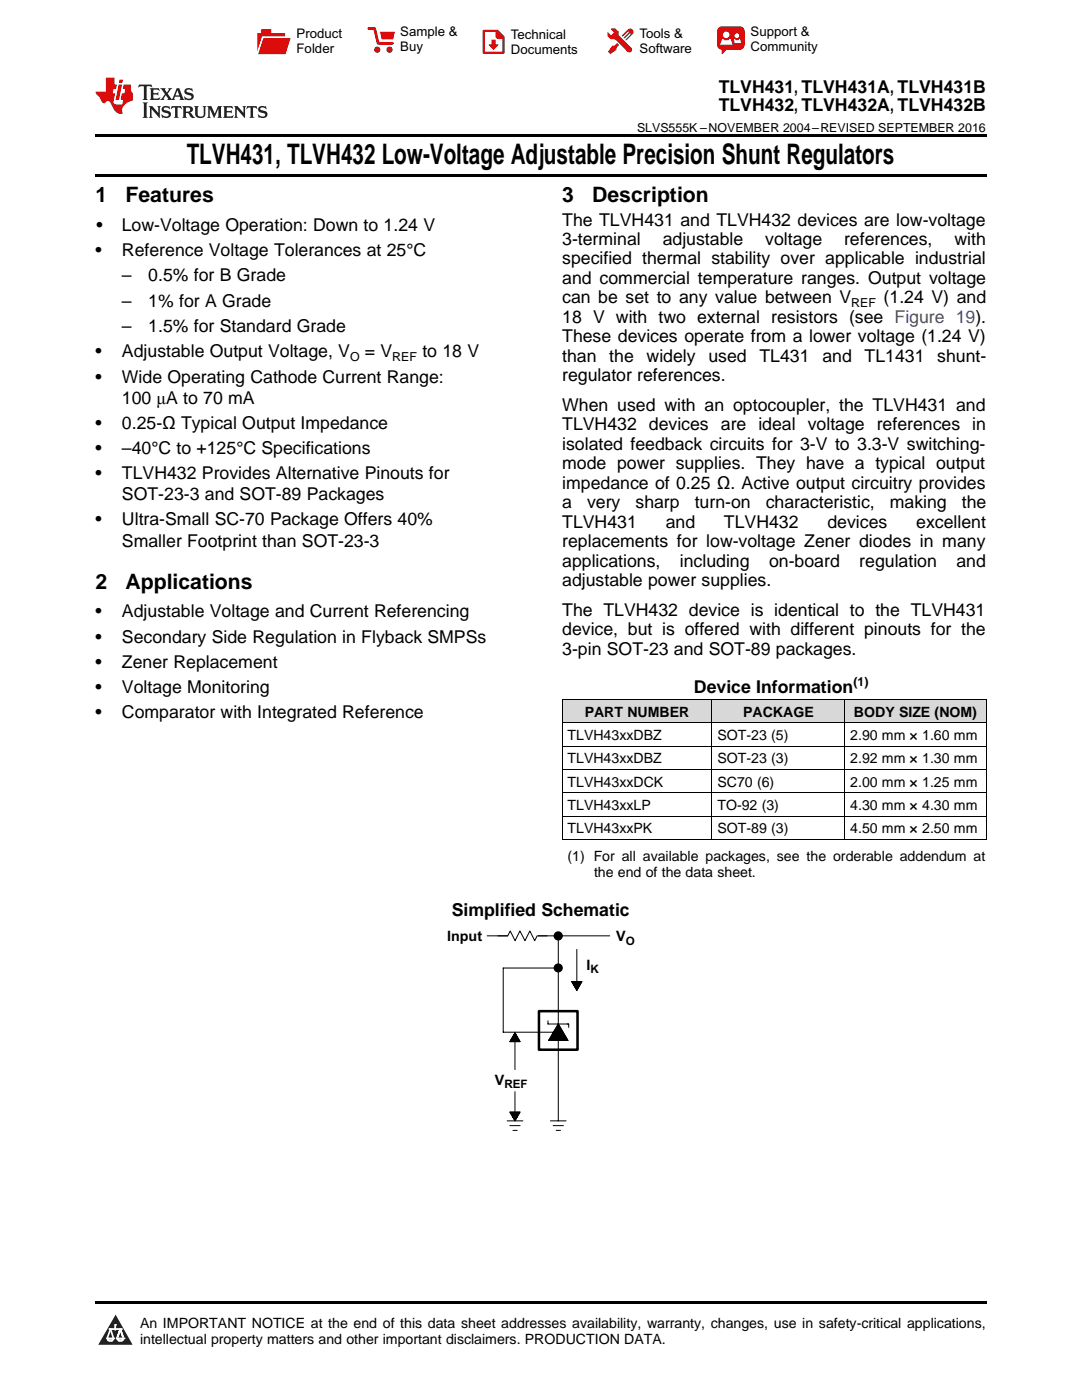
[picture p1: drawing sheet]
<svg xmlns="http://www.w3.org/2000/svg" width="216mm" height="279mm" viewBox="0 0 216 279" stroke-linecap="round" stroke-linejoin="round" font-family="sans-serif">
<defs><g id="words">
<text font-size="5.6" x="37.3" y="32.8">TLVH431, TLVH432 Low-Voltage Adjustable Precision Shunt Regulators</text>
<g font-size="4.2">
<text x="19" y="40.4">1</text>
<text x="25" y="40.4">Features</text>
<text x="112.2" y="40.4">3</text>
<text x="118.2" y="40.4">Description</text>
<text x="19" y="117.5">2</text>
<text x="25" y="117.5">Applications</text>
</g>
<g font-size="3.5">
<text x="143.4" y="18.6">TLVH431, TLVH431A, TLVH431B</text>
<text x="143.4" y="22.2">TLVH432, TLVH432A, TLVH432B</text>
<text x="19.2" y="46.1">•</text>
<text x="24.3" y="46.1">Low-Voltage Operation: Down to 1.24 V</text>
<text x="112.2" y="45">The TLVH431 and TLVH432 devices are low-voltage</text>
<text x="19" y="51.1">•</text>
<text x="24.3" y="51.1">Reference Voltage Tolerances at 25°C</text>
<text x="112.2" y="48.9">3-terminal</text>
<text x="112.2" y="52.8">specified thermal stability over applicable industrial</text>
<text x="132.2" y="48.9">adjustable</text>
<text x="152.7" y="48.9">voltage</text>
<text x="168.4" y="48.9">references,</text>
<text x="190.4" y="48.9">with</text>
<text x="24.3" y="56.2">–</text>
<text x="29.6" y="56.2">0.5% for B Grade</text>
<text x="112.2" y="56.7">and commercial temperature ranges. Output voltage</text>
<text x="24.3" y="61.2">–</text>
<text x="29.6" y="61.2">1% for A Grade</text>
<text x="112.2" y="60.5">can be set to any value between V</text>
<text x="112.2" y="64.4">18 V with two external resistors (see Figure 19).</text>
<text x="176.3" y="60.5">(1.24 V) and</text>
<text x="19" y="71.3">•</text>
<text x="24.3" y="66.3">–</text>
<text x="24.3" y="71.3">Adjustable Output Voltage, V</text>
<text x="29.6" y="66.3">1.5% for Standard Grade</text>
<text x="72.8" y="71.3">= V</text>
<text x="84.3" y="71.3">to 18 V</text>
<text x="112.2" y="68.3">These devices operate from a lower voltage (1.24 V)</text>
<text x="19" y="76.3">•</text>
<text x="24.3" y="76.3">Wide Operating Cathode Current Range:</text>
<text x="112.2" y="72.2">than</text>
<text x="112.2" y="76.1">regulator references.</text>
<text x="121.6" y="72.2">the</text>
<text x="129" y="72.2">widely</text>
<text x="141.4" y="72.2">used</text>
<text x="151.6" y="72.2">TL431</text>
<text x="164.1" y="72.2">and</text>
<text x="172.5" y="72.2">TL1431</text>
<text x="187" y="72.2">shunt-</text>
<text x="24.3" y="80.6">100 μA to 70 mA</text>
<text x="112.2" y="82">When used with an optocoupler, the TLVH431 and</text>
<text x="19" y="85.6">•</text>
<text x="24.3" y="85.6">0.25-Ω Typical Output Impedance</text>
<text x="112.2" y="85.9">TLVH432 devices are ideal voltage references in</text>
<text x="112.2" y="89.8">isolated feedback circuits for 3-V to 3.3-V switching-</text>
<text x="19" y="90.6">•</text>
<text x="19" y="95.6">•</text>
<text x="24.3" y="90.6">–40°C to +125°C Specifications</text>
<text x="24.3" y="95.6">TLVH432 Provides Alternative Pinouts for</text>
<text x="112.2" y="93.7">mode power supplies. They have a typical output</text>
<text x="24.3" y="99.8">SOT-23-3 and SOT-89 Packages</text>
<text x="112.2" y="97.5">impedance of 0.25 Ω. Active output circuitry provides</text>
<text x="112.2" y="101.4">a</text>
<text x="117.1" y="101.4">very</text>
<text x="126.8" y="101.4">sharp</text>
<text x="138.6" y="101.4">turn-on</text>
<text x="152.8" y="101.4">characteristic,</text>
<text x="177.5" y="101.4">making</text>
<text x="191.9" y="101.4">the</text>
<text x="19" y="104.8">•</text>
<text x="24.3" y="104.8">Ultra-Small SC-70 Package Offers 40%</text>
<text x="112.2" y="105.3">TLVH431</text>
<text x="132.8" y="105.3">and</text>
<text x="144.5" y="105.3">TLVH432</text>
<text x="165.1" y="105.3">devices</text>
<text x="182.8" y="105.3">excellent</text>
<text x="24.3" y="109.1">Smaller Footprint than SOT-23-3</text>
<text x="112.2" y="109.2">replacements for low-voltage Zener diodes in many</text>
<text x="112.2" y="113.1">applications,</text>
<text x="135.7" y="113.1">including</text>
<text x="153.5" y="113.1">on-board</text>
<text x="171.5" y="113.1">regulation</text>
<text x="190.8" y="113.1">and</text>
<text x="112.2" y="116.9">adjustable power supplies.</text>
<text x="19" y="123.2">•</text>
<text x="24.3" y="123.2">Adjustable Voltage and Current Referencing</text>
<text x="112.2" y="122.9">The TLVH432 device is identical to the TLVH431</text>
<text x="19" y="128.2">•</text>
<text x="24.3" y="128.2">Secondary Side Regulation in Flyback SMPSs</text>
<text x="112.2" y="126.8">device, but is offered with different pinouts for the</text>
<text x="112.2" y="130.7">3-pin SOT-23 and SOT-89 packages.</text>
<text x="19" y="133.2">•</text>
<text x="24.3" y="133.2">Zener Replacement</text>
<text x="19" y="138.3">•</text>
<text x="19" y="143.3">•</text>
<text x="24.3" y="138.3">Voltage Monitoring</text>
<text x="24.3" y="143.3">Comparator with Integrated Reference</text>
<text x="138.5" y="138.4">Device Information</text>
<text x="90.1" y="182.8">Simplified Schematic</text>
</g>
<g font-size="2.9">
<text x="89.2" y="187.9">Input</text>
<text x="123" y="187.9">V</text>
<text x="117.1" y="193.6">I</text>
<text x="98.7" y="216.5">V</text>
</g>
<g font-size="2.8">
<text x="116.7" y="143.1">PART NUMBER</text>
<text x="148.3" y="143.1">PACKAGE</text>
<text x="170.4" y="143.1">BODY SIZE (NOM)</text>
<text x="113.2" y="147.7">TLVH43xxDBZ</text>
<text x="143.2" y="147.7">SOT-23 (5)</text>
<text x="169.7" y="147.7">2.90 mm × 1.60 mm</text>
<text x="113.2" y="152.4">TLVH43xxDBZ</text>
<text x="143.2" y="152.4">SOT-23 (3)</text>
<text x="169.7" y="152.4">2.92 mm × 1.30 mm</text>
<text x="113.2" y="157">TLVH43xxDCK</text>
<text x="113.2" y="161.7">TLVH43xxLP</text>
<text x="143.2" y="157">SC70 (6)</text>
<text x="143.2" y="161.7">TO-92 (3)</text>
<text x="169.7" y="157">2.00 mm × 1.25 mm</text>
<text x="169.7" y="161.7">4.30 mm × 4.30 mm</text>
<text x="113.2" y="166.3">TLVH43xxPK</text>
<text x="143.2" y="166.3">SOT-89 (3)</text>
<text x="169.7" y="166.3">4.50 mm × 2.50 mm</text>
<text x="113.2" y="171.8">(1) For all available packages, see the orderable addendum at</text>
<text x="118.5" y="175">the end of the data sheet.</text>
<text x="27.9" y="265">An IMPORTANT NOTICE at the end of this data sheet addresses availability, warranty, changes, use in safety-critical applications,</text>
<text x="27.9" y="268.2">intellectual property matters and other important disclaimers. PRODUCTION DATA.</text>
</g>
<g font-size="2.6">
<text x="59.2" y="7.6">Product</text>
<text x="59.2" y="10.6">Folder</text>
<text x="79.9" y="7.3">Sample &amp;</text>
<text x="79.9" y="10.2">Buy</text>
<text x="101.9" y="7.8">Technical</text>
<text x="101.9" y="10.8">Documents</text>
<text x="127.6" y="7.6">Tools &amp;</text>
<text x="127.6" y="10.6">Software</text>
<text x="149.8" y="7.2">Support &amp;</text>
<text x="149.8" y="10.2">Community</text>
</g>
<g font-size="2.5">
<text x="127.1" y="26.3">SLVS555K –NOVEMBER 2004–REVISED SEPTEMBER 2016</text>
<text x="169.9" y="61.2">REF</text>
<text x="69.8" y="72">O</text>
<text x="78.3" y="72">REF</text>
<text x="170.3" y="137">(1)</text>
</g>
<g font-size="2.3">
<text x="124.9" y="188.5">O</text>
<text x="117.8" y="194.2">K</text>
<text x="100.6" y="217.1">REF</text>
</g>
</g></defs>
<g fill="#d8d8d8">
<path d="M112.2 139.7h29.9v4.6h-29.9z"/>
<path d="M142.1 139.7h26.5v4.6h-26.5z"/>
<path d="M168.6 139.7h28.2v4.6h-28.2z"/>
</g>
<path d="M23.1 262.4l3.4 6h-6.9z" fill="#231f20"/>
<path d="M21.4 267.1h1.2l-.3 .5h-.3a.55 .55 0 0 1-.6-.5z" fill-rule="evenodd" fill="#fff"/>
<path d="M21.4 267.1h1.2l-.3 .5h-.3a.55 .55 0 0 1-.6-.5z" fill="none" stroke="#231f20" stroke-width=".34"/>
<path d="M21.4 267.1l1.2 .1-.3 .4h-.5z" fill="none" stroke="#fff" stroke-width=".34"/>
<path d="M23 265.3h.1" fill="none" stroke="#fff" stroke-width=".34"/>
<path d="M23 264.4v.9z" fill="#fff"/>
<path d="M23 264.4v.9z" fill="none" stroke="#fff" stroke-width=".34"/>
<circle cx="23" cy="264.4" r=".17" fill="#fff"/>
<path d="M21.9 265.2h.1" fill="none" stroke="#fff" stroke-width=".34"/>
<path d="M21.9 265.2h2.3z" fill="#fff"/>
<path d="M21.9 265.2h2.3z" fill="none" stroke="#fff" stroke-width=".34"/>
<circle cx="24.2" cy="265.2" r=".17" fill="#fff"/>
<path d="M23.3 267.1h.1" fill="none" stroke="#fff" stroke-width=".34"/>
<path d="M24 265.2l-.7 1.9z" fill="#fff"/>
<path d="M24 265.2l-.7 1.9z" fill="none" stroke="#fff" stroke-width=".34"/>
<path d="M24 265.2l.7 1.9z" fill="#fff"/>
<path d="M24 265.2l.7 1.9z" fill="none" stroke="#fff" stroke-width=".34"/>
<path d="M24.6 267.1h.1" fill="none" stroke="#fff" stroke-width=".34"/>
<circle cx="21.4" cy="267.1" r=".17" fill="#fff"/>
<path d="M22.1 265.2l-.7 1.9z" fill="#fff"/>
<path d="M22.1 265.2l-.7 1.9z" fill="none" stroke="#fff" stroke-width=".34"/>
<path d="M22.1 265.2l.5 1.9z" fill="#fff"/>
<path d="M22.1 265.2l.5 1.9z" fill="none" stroke="#fff" stroke-width=".34"/>
<circle cx="22.6" cy="267.1" r=".17" fill="#fff"/>
<path d="M23.4 267.1h1.3a.65 .65 0 0 1-.7 .5 .65 .65 0 0 1-.6-.5z" fill-rule="evenodd" fill="#fff"/>
<path d="M23.4 267.1h1.3a.65 .65 0 0 1-.7 .5 .65 .65 0 0 1-.6-.5z" fill="none" stroke="#231f20" stroke-width=".34"/>
<path d="M23.4 267.1h1.3l-.4 .5h-.6z" fill="none" stroke="#fff" stroke-width=".34"/>
<path d="M23.3 267.1h.1" fill="none" stroke="#fff" stroke-width=".34"/>
<circle cx="24.7" cy="267.1" r=".17" fill="#fff"/>
<path d="M19 259.7h177.8v.5h-177.8z" fill="#000"/>
<path d="M102.8 206v16" fill="none" stroke="#000" stroke-width=".2"/>
<path d="M97 213.7h12.4v3.9h-12.4z" fill-rule="evenodd" fill="#fff"/>
<path d="M97 213.7h12.4v3.9h-12.4z" fill="none" stroke="#fff" stroke-width=".34"/>
<g fill="none" stroke="#000" stroke-width=".2">
<path d="M97.2 186.8h24.5M111.4 186.8v36.9M111.4 193.2h-11v12.8h10.8M114.1 195.9h2M114.2 196.1h1.8M114.2 196.2h1.7M114.3 196.3h1.6M114.4 196.4h1.4M114.5 196.6h1.2M114.6 196.7h1M114.6 196.8h1M114.7 196.9h.8"/>
<path d="M114.8 197.1h.6M114.9 197.2h.4M114.9 197.3h.4M115 197.5h.2M115.1 197.6h.1M115.1 189.5v8.2l1-1.8h-2l1 1.8M101.8 207.8h1.9M101.8 207.7h1.9M101.9 207.6h1.7M102 207.5h1.5M102.1 207.3h1.4M102.1 207.2h1.3"/>
<path d="M102.2 207.1h1.1M102.3 206.9h.9M102.4 206.8h.8M102.4 206.7h.7M102.5 206.6h.5M102.6 206.4h.3M102.7 206.3h.2M102.7 206.2h.1M102.8 206.1l1 1.8h-2.1zM109.3 203.7v.7h4.2v.6M111.4 204.4l1.9 3.2h-3.8zM101.2 223.7h3.1"/>
<path d="M101.7 221.9h2.1l-1 1.8zM101.7 224.6h2.1M101.8 222h1.9M101.8 222.1h1.9M101.9 222.2h1.7M102 222.4h1.5M102.1 222.5h1.4M102.1 222.6h1.3M102.2 222.7h1.1M102.3 222.9h.9M102.4 225.6h.8M102.4 223h.8"/>
<path d="M102.4 223.1h.7M102.5 223.3h.5M102.6 223.4h.3M102.7 223.5h.2M102.7 223.7h.1M109.8 223.7h3.2M110.4 224.6h2M111 225.6h.8"/>
</g>
<path d="M107.5 201.8h7.7v7.7h-7.7z" fill="none" stroke="#000" stroke-width=".5"/>
<g fill="#000">
<path d="M111.4 204.4l1.9 3.2h-3.8z"/>
<circle cx="111.4" cy="186.8" r=".75"/>
<circle cx="111.4" cy="193.2" r=".74"/>
</g>
<g fill="none" stroke="#000" stroke-width=".34">
<circle cx="111.4" cy="186.8" r=".75"/>
<circle cx="111.4" cy="193.2" r=".74"/>
</g>
<path d="M101.3 185.8h5.9v2h-5.9z" fill-rule="evenodd" fill="#fff"/>
<path d="M112.2 139.6h84.6M112.2 139.7v27.9M142 139.7v27.9M168.5 139.7v27.9M196.8 139.7v27.9M112.2 158.2h84.6M112.2 153.6h84.6M112.2 148.9h84.6M112.2 144.3h84.6M112.2 167.6h84.6M112.2 162.9h84.6M99.3 186.8h2l.5-1 1 1.9 .9-1.9 1.1 1.9 .9-1.9 1 1.9 .5-.9h2" fill="none" stroke="#000" stroke-width=".2"/>
<path d="M19 34.8h177.8v.5h-177.8zM19 26.8h177.8v.6h-177.8z" fill="#000"/>
<path d="M27.7 16.9l-.1 .6 .6-.3h.5v.2v2.2l-.2 .4h1l-.2-.4v-2.2v-.2h.5l.6 .3-.2-.6zM29.9 17.6l.2 .4v1.6l-.2 .4h1.9l.1-.6a1.09 1.09 0 0 1-1.3 .1v-.6h.6l.4 .2v-.7l-.2 .2h-.8v-.6l.2-.1a1.01 1.01 0 0 1 1 .3l-.1-.6zM32 17.6l.9 1.2-1 1.2h.9l-.2-.3 .5-.7 .5 .7-.3 .3h1.7l-.2-.3 .1-.4h1l.1 .4-.2 .3h1l-.3-.4-.7-2h-.5l-1 2.2-.8-1.1 .9-1.1h-.9l.2 .2-.4 .7-.4-.7 .2-.2zM35.4 18l.4 1h-.8zM37 17.7a.66 .66 0 0 0-.2 .8 .66 .66 0 0 0 .6 .4l.7 .2 .1 .2a.8 .8 0 0 1-.7 .4 .8 .8 0 0 1-.7-.5l.1 .8 .2-.2a.94 .94 0 0 0 1.1 .1 .94 .94 0 0 0 .4-.9 1.48 1.48 0 0 0-1.3-.6v-.4a1.1 1.1 0 0 1 1.2 .2l-.2-.6-.2 .1-.5-.1zM28.5 20.4l.2 .4v2.3l-.2 .4h1l-.2-.4v-2.3l.2-.4zM29.7 21.2l.2 .4v1.5l-.2 .4h.8l-.3-.4 .1-1.3 1.6 1.8v-2l.2-.4h-.7l.2 .2v1.1l-1.2-1.3zM32.5 21.3a.66 .66 0 0 0-.2 .8 .66 .66 0 0 0 .6 .4l.6 .2 .2 .2a.8 .8 0 0 1-.8 .4 .8 .8 0 0 1-.7-.5l.2 .7 .2-.1a.94 .94 0 0 0 1 .1 .94 .94 0 0 0 .5-1 1.47 1.47 0 0 0-1.3-.6l-.1-.3a1.1 1.1 0 0 1 1.3 .2l-.2-.6-.2 .1-.5-.2zM34.3 21.2l-.2 .6a.64 .64 0 0 1 .8-.3v1.6l-.2 .4h1l-.3-.4 .1-1.6a.66 .66 0 0 1 .8 .3l-.2-.6zM36.3 21.2l.3 .4v1.5l-.3 .4h1l-.2-.2v-.7h.5l.1 .1a.8 .8 0 0 0 1.2 .7l-1-1a.62 .62 0 0 0 .6-.5 .62 .62 0 0 0-.6-.7zM37.1 21.5h.1a.48 .48 0 0 1 .6 0 .48 .48 0 0 1 .1 .6l-.2 .1-.6 .1zM38.7 21.2l.2 .2a2.29 2.29 0 0 0 .4 2 1.05 1.05 0 0 0 1.7-.7v-1.3l.2-.2h-.8l.2 .4v1.1a.61 .61 0 0 1-.6 .6 .61 .61 0 0 1-.6-.6v-1.1l.3-.4zM41.3 21.2l.3 .4v1.5l-.3 .4h.8l-.2-.4v-1.4l.8 1.9 .9-1.9v1.4l-.2 .4h.9l-.2-.4v-1.5l.2-.4h-.8l-.7 1.5-.6-1.5zM44.5 21.2l.2 .4v1.5l-.2 .4h1.9l.2-.6a1.1 1.1 0 0 1-1.4 .2v-.7h.6l.4 .2v-.6l-.2 .1-.8 .1v-.6l.2-.1a1.02 1.02 0 0 1 1.1 .2l-.2-.5zM46.7 21.2l.2 .4v1.5l-.2 .4h.8l-.3-.4 .1-1.3 1.6 1.8v-2l.2-.4h-.7l.2 .2v1.1l-1.2-1.3zM49.3 21.2l-.1 .6a.64 .64 0 0 1 .8-.3v1.6l-.3 .4h1l-.2-.4v-1.6a.66 .66 0 0 1 .8 .3l-.1-.6zM51.7 21.3a.66 .66 0 0 0-.2 .7 .66 .66 0 0 0 .7 .5l.6 .2 .1 .2a.8 .8 0 0 1-.7 .4 .8 .8 0 0 1-.7-.5l.1 .7 .2-.1a.94 .94 0 0 0 1.1 .1 .94 .94 0 0 0 .4-1 1.48 1.48 0 0 0-1.2-.6l-.1-.3a1.1 1.1 0 0 1 1.2 .2l-.2-.6-.1 .1-.6-.2z" fill="#231f20"/>
<path d="M21.1 15.5v2.8h-2v.4l.9 .9a.96 .96 0 0 0 1 1 .59 .59 0 0 1 .5-.4 .59 .59 0 0 1 .5 .3l.4 .8a1.61 1.61 0 0 0 2.1 1.3 1.63 1.63 0 0 1 1.1-2.2l.9-.3v-1.5a1.6 1.6 0 0 1-.4-1.7h-1.4l-.2 .9h.5l-.2 .8h-.5l-.2 1v.3h.5l-.2 .9h-.7a.74 .74 0 0 1-1-.6l.3-1.6h-.5l.2-.8h.5l.1-.9h-.4v-1.4zM23.7 16.9l-.7 3h.8l.6-3zM23.8 15.9l-.1 .7h.7l.2-.7z" fill="#ee1d23"/>
<g fill="#d60000">
<path d="M52.1 5.8h2v.8h2.8v4.2h-5.5v-4.2h.7z" fill-rule="evenodd"/>
<path d="M52.4 7.5h5.6l-1 3.3h-5.6z" fill-rule="evenodd"/>
</g>
<path d="M52.4 7.4h5.7l-.1 .1h-5.5l-1.1 3.3z" fill-rule="evenodd" fill="#fff"/>
<path d="M52.4 7.4h5.7l-.1 .1h-5.5l-1.1 3.3z" fill="none" stroke="#fff" stroke-width=".2"/>
<path d="M73.6 5.7h1.1l.7 2.9h2.9" fill="none" stroke="#d60000" stroke-width=".55"/>
<g fill="#d60000">
<path d="M75.8 6.3h3l-.4 1.6h-2.2z" fill-rule="evenodd"/>
<circle cx="75.3" cy="9.9" r=".62"/>
<circle cx="77.7" cy="9.9" r=".62"/>
</g>
<path d="M96.5 6.2h2.7l1.3 1.2v3.1h-4z" fill="none" stroke="#d60000" stroke-width=".44"/>
<g fill="#d60000">
<path d="M98.1 7.9h.8v1h.5l-.9 1.1-1-1v-.1h.6z" fill-rule="evenodd"/>
<path d="M98.9 6.2h.3l1.3 1.2v.4h-1.3l-.3-.4z" fill-rule="evenodd"/>
<path d="M121.9 5.7h.8l.7 .6 .1 .7 2.5 2.5-.8 .8-2.3-2.3-1.1-.2-.6-.6v-.8l.7 .6 .5-.4v-.2l-.5-.5z" fill-rule="evenodd"/>
<path d="M122.2 9.1h.4l.5-.5 .4 .4-.5 .5v.4l-1.2 .9-.5-.5z" fill-rule="evenodd"/>
<path d="M125.3 5.9a.67 .67 0 0 1 .9 0 .67 .67 0 0 1 0 .9z" fill-rule="evenodd"/>
<path d="M125.3 5.9l.9 .9-1.2 1.2h-.2v-.2l1-.9v-.2h-.2l-.9 1h-.2v-.2l.9-1 .1-.2h-.3l-.9 1h-.2v-.2z" fill-rule="evenodd"/>
<circle cx="125.6" cy="9.9" r=".54"/>
</g>
<path d="M123.3 6.3v.7" fill="none" stroke="#d60000" stroke-width=".2"/>
<g fill="#d60000">
<path d="M143.4 5.5l.6-.2h3.6a.95 .95 0 0 1 1 .9v2.8a.95 .95 0 0 1-1 .9h-3.6a.95 .95 0 0 1-.9-.9v-2.8z" fill-rule="evenodd"/>
<path d="M144 9.9h.9l-.7 .9h-.2z" fill-rule="evenodd"/>
</g>
<g fill="#fff">
<path d="M146.6 8.6h1.3z"/>
<path d="M144.1 7.8h.3l.1 .2h.8l.2-.2h.3l.4 1.1h-2.5z" fill-rule="evenodd"/>
<path d="M146.4 7.8h.3l.1 .2h.5l.2-.2h.2l.2 .8h-1.3z" fill-rule="evenodd"/>
<circle cx="144.9" cy="6.9" r=".65"/>
<circle cx="147" cy="7.1" r=".48"/>
</g>
<use href="#words"/>
</svg>
